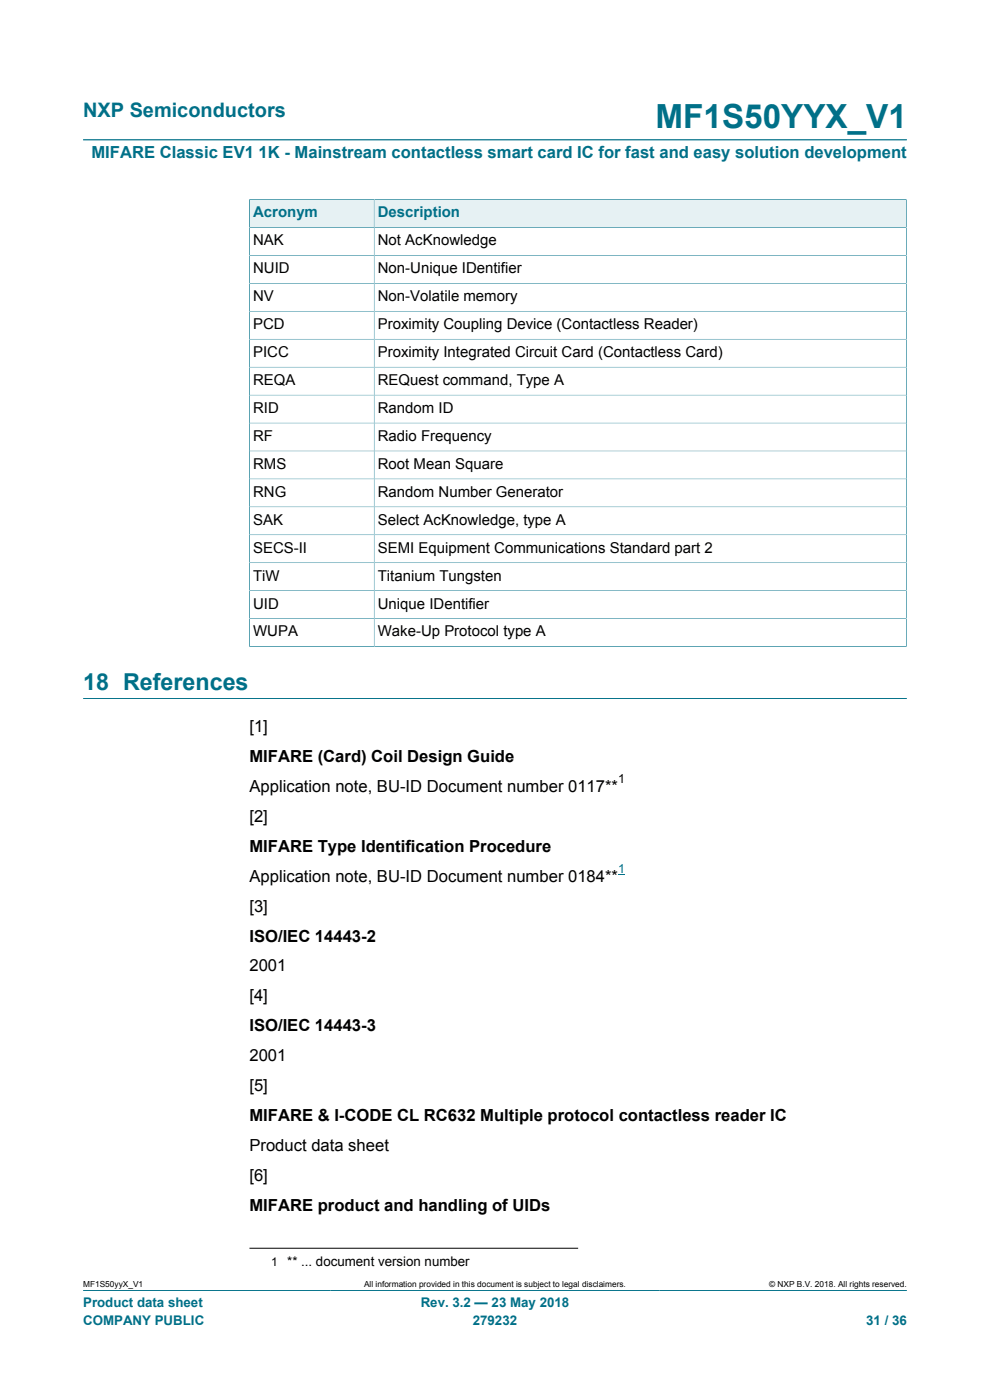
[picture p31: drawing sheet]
<svg xmlns="http://www.w3.org/2000/svg" width="210mm" height="297mm" viewBox="0 0 210 297" stroke-linecap="round" stroke-linejoin="round" font-family="sans-serif">
<defs><g id="words">
<text font-size="7.1" fill="#007088" x="139.1" y="27.2">MF1S50YYX_V1</text>
<text font-size="4.9" fill="#007088" x="17.6" y="146.4">18 References</text>
<text font-size="4.2" fill="#007088" x="17.6" y="24.8">NXP Semiconductors</text>
<text font-size="3.5" fill="#007088" x="19.4" y="33.5">MIFARE Classic EV1 1K - Mainstream contactless smart card IC for fast and easy solution development</text>
<g font-size="3.5">
<text x="52.9" y="155.3">[1]</text>
<text x="52.9" y="161.6">MIFARE (Card) Coil Design Guide</text>
<text x="52.9" y="168">Application note, BU-ID Document number 0117**</text>
<text x="52.9" y="174.3">[2]</text>
<text x="52.9" y="180.7">MIFARE Type Identification Procedure</text>
<text x="52.9" y="187">Application note, BU-ID Document number 0184**</text>
<text x="52.9" y="193.4">[3]</text>
<text x="52.9" y="199.7">ISO/IEC 14443-2</text>
<text x="52.9" y="206.1">2001</text>
<text x="52.9" y="212.4">[4]</text>
<text x="52.9" y="218.8">ISO/IEC 14443-3</text>
<text x="52.9" y="225.1">2001</text>
<text x="52.9" y="231.5">[5]</text>
<text x="52.9" y="237.8">MIFARE &amp; I-CODE CL RC632 Multiple protocol contactless reader IC</text>
<text x="52.9" y="244.2">Product data sheet</text>
<text x="52.9" y="250.5">[6]</text>
<text x="52.9" y="256.9">MIFARE product and handling of UIDs</text>
</g>
<g font-size="3.2" fill="#007088">
<text x="53.7" y="46.1">Acronym</text>
<text x="80.2" y="46.1">Description</text>
</g>
<g font-size="3.2">
<text x="53.7" y="52">NAK</text>
<text x="80.2" y="52">Not AcKnowledge</text>
<text x="53.7" y="58">NUID</text>
<text x="80.2" y="58">Non-Unique IDentifier</text>
<text x="53.7" y="63.9">NV</text>
<text x="80.2" y="63.9">Non-Volatile memory</text>
<text x="53.7" y="69.8">PCD</text>
<text x="80.2" y="69.8">Proximity Coupling Device (Contactless Reader)</text>
<text x="53.7" y="75.8">PICC</text>
<text x="80.2" y="75.8">Proximity Integrated Circuit Card (Contactless Card)</text>
<text x="53.7" y="81.7">REQA</text>
<text x="80.2" y="81.7">REQuest command, Type A</text>
<text x="53.7" y="87.6">RID</text>
<text x="80.2" y="87.6">Random ID</text>
<text x="53.7" y="93.5">RF</text>
<text x="80.2" y="93.5">Radio Frequency</text>
<text x="53.7" y="99.5">RMS</text>
<text x="80.2" y="99.5">Root Mean Square</text>
<text x="53.7" y="105.4">RNG</text>
<text x="80.2" y="105.4">Random Number Generator</text>
<text x="53.7" y="111.3">SAK</text>
<text x="80.2" y="111.3">Select AcKnowledge, type A</text>
<text x="53.7" y="117.2">SECS-II</text>
<text x="80.2" y="117.2">SEMI Equipment Communications Standard part 2</text>
<text x="53.7" y="123.2">TiW</text>
<text x="80.2" y="123.2">Titanium Tungsten</text>
<text x="53.7" y="129.1">UID</text>
<text x="80.2" y="129.1">Unique IDentifier</text>
<text x="53.7" y="135">WUPA</text>
<text x="80.2" y="135">Wake-Up Protocol type A</text>
</g>
<text font-size="2.8" x="60.9" y="268.5">** ... document version number</text>
<g font-size="2.8" fill="#007088">
<text x="17.6" y="277.3">Product data sheet</text>
<text x="17.6" y="281">COMPANY PUBLIC</text>
<text x="89.2" y="277.3">Rev. 3.2 — 23 May 2018</text>
<text x="100.3" y="281">279232</text>
<text x="183.7" y="281">31 / 36</text>
</g>
<text font-size="2.6" x="131.1" y="166.2">1</text>
<text font-size="2.6" fill="#00f" x="131.1" y="185.2">1</text>
<text font-size="2.5" x="57.5" y="268.5">1</text>
<g font-size="1.8">
<text x="17.6" y="273.1">MF1S50yyX_V1</text>
<text x="77.2" y="273.1">All information provided in this document is subject to legal disclaimers.</text>
<text x="163.2" y="273.1">© NXP B.V. 2018. All rights reserved.</text>
</g>
</g></defs>
<path d="M17.6 29.7h174.8M17.6 273.8h174.8" fill="none" stroke="#007088" stroke-width=".21"/>
<path d="M53 42.4h26.3v5.8h-26.3z" fill="#e6f1f3"/>
<path d="M52.9 42.3v6h26.5v-6h-26.6" fill="none" stroke="#007088" stroke-width=".21"/>
<path d="M79.4 42.4h112.8v5.8h-112.8z" fill="#e6f1f3"/>
<g fill="none" stroke="#007088" stroke-width=".21">
<path d="M52.9 54.2h139.4M192.3 42.3v94.9M192.3 48.3h-139.4v88.9M192.3 42.3h-112.9v94.9M52.9 60.1h139.4M52.9 66h139.4M52.9 72h139.4M52.9 77.9h139.4M52.9 83.8h139.4M52.9 89.7h139.4M52.9 95.7h139.4M52.9 101.6h139.4"/>
<path d="M52.9 107.5h139.4M52.9 113.5h139.4M52.9 119.4h139.4M52.8 137.2h139.5M52.9 125.3h139.4M52.9 131.2h139.4M17.6 148.2h174.8"/>
</g>
<path d="M131.1 185.5h1.5z" fill="#00f"/>
<path d="M52.9 264.8h69.7" fill="none" stroke="#000" stroke-width=".21"/>
<use href="#words"/>
</svg>
